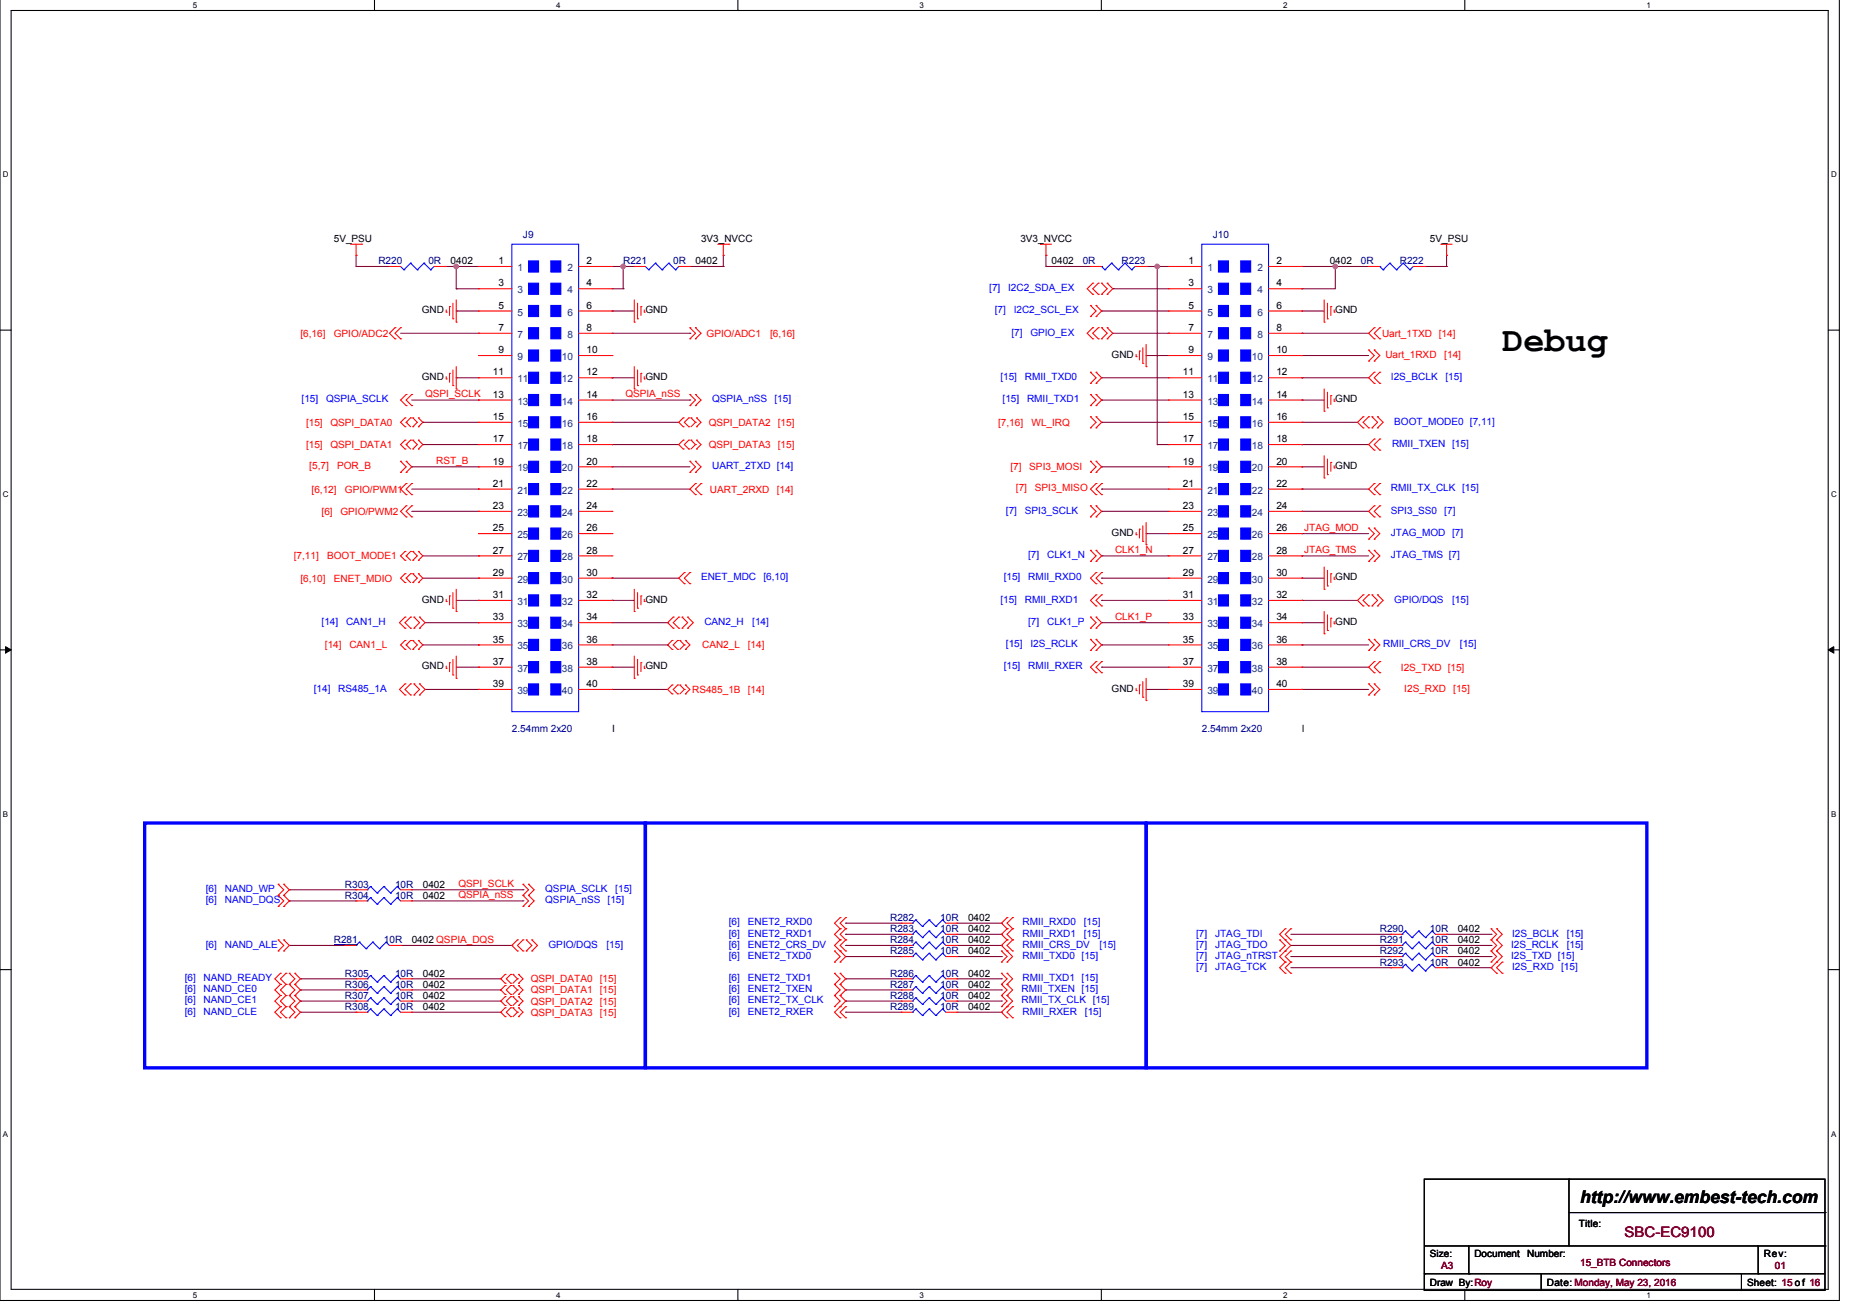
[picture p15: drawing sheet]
<svg xmlns="http://www.w3.org/2000/svg" width="297mm" height="210mm" viewBox="0 0 297 210" stroke-linecap="round" stroke-linejoin="round" font-family="sans-serif">
<defs><g id="words">
<text font-size="5.6" x="240" y="56.1">Debug</text>
<text font-size="2.8" x="252.5" y="192.1">http://www.embest-tech.com</text>
<text font-size="2.3" fill="#800000" x="259.6" y="197.6">SBC-EC9100</text>
<g font-size="1.6">
<text x="53.3" y="38.7">5V_PSU</text>
<text x="112" y="38.7">3V3_NVCC</text>
<text x="163" y="38.7">3V3_NVCC</text>
<text x="228.5" y="38.7">5V_PSU</text>
<text x="72" y="42.2">0402</text>
<text x="79.7" y="42.2">1</text>
<text x="79.7" y="45.8">3</text>
<text x="93.7" y="42.2">2</text>
<text x="93.7" y="45.8">4</text>
<text x="111.1" y="42.2">0402</text>
<text x="168" y="42.2">0402</text>
<text x="189.9" y="42.2">1</text>
<text x="189.9" y="45.8">3</text>
<text x="203.9" y="42.2">2</text>
<text x="203.9" y="45.8">4</text>
<text x="212.5" y="42.2">0402</text>
<text x="67.4" y="50.1">GND</text>
<text x="79.7" y="49.3">5</text>
<text x="79.7" y="52.9">7</text>
<text x="93.7" y="49.3">6</text>
<text x="93.7" y="52.9">8</text>
<text x="103.1" y="50.1">GND</text>
<text x="189.9" y="49.3">5</text>
<text x="189.9" y="52.9">7</text>
<text x="203.9" y="49.3">6</text>
<text x="203.9" y="52.9">8</text>
<text x="213.4" y="50.1">GND</text>
<text x="78.8" y="60">11</text>
<text x="79.7" y="56.4">9</text>
<text x="93.7" y="56.4">10</text>
<text x="93.7" y="60">12</text>
<text x="177.6" y="57.2">GND</text>
<text x="189" y="60">11</text>
<text x="189.9" y="56.4">9</text>
<text x="203.9" y="56.4">10</text>
<text x="203.9" y="60">12</text>
<text x="67.4" y="60.7">GND</text>
<text x="78.8" y="63.5">13</text>
<text x="93.7" y="63.5">14</text>
<text x="103.1" y="60.7">GND</text>
<text x="189" y="63.5">13</text>
<text x="203.9" y="63.5">14</text>
<text x="213.4" y="64.3">GND</text>
<text x="78.8" y="67.1">15</text>
<text x="78.8" y="70.6">17</text>
<text x="93.7" y="67.1">16</text>
<text x="93.7" y="70.6">18</text>
<text x="189" y="67.1">15</text>
<text x="189" y="70.6">17</text>
<text x="203.9" y="67.1">16</text>
<text x="203.9" y="70.6">18</text>
<text x="78.8" y="74.2">19</text>
<text x="78.8" y="77.8">21</text>
<text x="93.7" y="74.2">20</text>
<text x="93.7" y="77.8">22</text>
<text x="189" y="74.2">19</text>
<text x="189" y="77.8">21</text>
<text x="203.9" y="74.2">20</text>
<text x="203.9" y="77.8">22</text>
<text x="213.4" y="74.9">GND</text>
<text x="78.8" y="81.3">23</text>
<text x="93.7" y="81.3">24</text>
<text x="189" y="81.3">23</text>
<text x="203.9" y="81.3">24</text>
<text x="78.8" y="84.9">25</text>
<text x="78.8" y="88.4">27</text>
<text x="93.7" y="84.9">26</text>
<text x="93.7" y="88.4">28</text>
<text x="177.6" y="85.6">GND</text>
<text x="189" y="84.9">25</text>
<text x="189" y="88.4">27</text>
<text x="203.9" y="84.9">26</text>
<text x="203.9" y="88.4">28</text>
<text x="78.8" y="92">29</text>
<text x="78.8" y="95.5">31</text>
<text x="93.7" y="92">30</text>
<text x="93.7" y="95.5">32</text>
<text x="189" y="92">29</text>
<text x="189" y="95.5">31</text>
<text x="203.9" y="92">30</text>
<text x="203.9" y="95.5">32</text>
<text x="213.4" y="92.7">GND</text>
<text x="67.4" y="96.3">GND</text>
<text x="78.8" y="99.1">33</text>
<text x="93.7" y="99.1">34</text>
<text x="103.1" y="96.3">GND</text>
<text x="189" y="99.1">33</text>
<text x="203.9" y="99.1">34</text>
<text x="213.4" y="99.8">GND</text>
<text x="67.4" y="106.9">GND</text>
<text x="78.8" y="102.7">35</text>
<text x="78.8" y="106.2">37</text>
<text x="93.7" y="102.7">36</text>
<text x="93.7" y="106.2">38</text>
<text x="103.1" y="106.9">GND</text>
<text x="189" y="102.7">35</text>
<text x="189" y="106.2">37</text>
<text x="203.9" y="102.7">36</text>
<text x="203.9" y="106.2">38</text>
<text x="78.8" y="109.8">39</text>
<text x="93.7" y="109.8">40</text>
<text x="177.6" y="110.5">GND</text>
<text x="189" y="109.8">39</text>
<text x="203.9" y="109.8">40</text>
<text x="97.8" y="116.9">I</text>
<text x="208" y="116.9">I</text>
<text x="67.6" y="141.8">0402</text>
<text x="67.6" y="143.6">0402</text>
<text x="154.7" y="147.1">0402</text>
<text x="154.7" y="148.9">0402</text>
<text x="232.9" y="148.9">0402</text>
<text x="65.8" y="150.7">0402 QSPIA_DQS</text>
<text x="154.7" y="150.7">0402</text>
<text x="154.7" y="152.5">0402</text>
<text x="232.9" y="150.7">0402</text>
<text x="232.9" y="152.5">0402</text>
<text x="232.9" y="154.2">0402</text>
<text x="67.6" y="161.4">0402</text>
<text x="67.6" y="156">0402</text>
<text x="67.6" y="157.8">0402</text>
<text x="67.6" y="159.6">0402</text>
<text x="154.7" y="156">0402</text>
<text x="154.7" y="157.8">0402</text>
<text x="154.7" y="159.6">0402</text>
<text x="154.7" y="161.4">0402</text>
<text x="252.3" y="196">Title:</text>
<text x="228.5" y="200.8">Size:</text>
<text x="235.6" y="200.8">Document</text>
<text x="244" y="200.8">Number:</text>
<text x="281.8" y="200.8">Rev:</text>
<text x="228.5" y="205.4">Draw By:Roy</text>
<text x="247.1" y="205.4">Date: Monday, May 23, 2016</text>
<text x="279.1" y="205.4">Sheet: 15 of 16</text>
</g>
<g font-size="1.6" fill="#000080">
<text x="83.6" y="38">J9</text>
<text x="193.8" y="38">J10</text>
<text x="60.5" y="42.2">R220</text>
<text x="68.5" y="42.2">0R</text>
<text x="99.6" y="42.2">R221</text>
<text x="107.6" y="42.2">0R</text>
<text x="173" y="42.2">0R</text>
<text x="179.2" y="42.2">R223</text>
<text x="217.4" y="42.2">0R</text>
<text x="223.7" y="42.2">R222</text>
<text x="81.8" y="116.9">2.54mm 2x20</text>
<text x="192" y="116.9">2.54mm 2x20</text>
<text x="55.1" y="141.8">R303</text>
<text x="55.1" y="143.6">R304</text>
<text x="63.1" y="141.8">10R</text>
<text x="63.1" y="143.6">10R</text>
<text x="142.2" y="147.1">R282</text>
<text x="142.2" y="148.9">R283</text>
<text x="150.2" y="147.1">10R</text>
<text x="150.2" y="148.9">10R</text>
<text x="220.5" y="148.9">R290</text>
<text x="228.5" y="148.9">10R</text>
<text x="53.3" y="150.7">R281</text>
<text x="61.3" y="150.7">10R</text>
<text x="142.2" y="150.7">R284</text>
<text x="142.2" y="152.5">R285</text>
<text x="150.2" y="150.7">10R</text>
<text x="150.2" y="152.5">10R</text>
<text x="220.5" y="150.7">R291</text>
<text x="220.5" y="152.5">R292</text>
<text x="220.5" y="154.2">R293</text>
<text x="228.5" y="150.7">10R</text>
<text x="228.5" y="152.5">10R</text>
<text x="228.5" y="154.2">10R</text>
<text x="55.1" y="161.4">R308</text>
<text x="55.1" y="156">R305</text>
<text x="55.1" y="157.8">R306</text>
<text x="55.1" y="159.6">R307</text>
<text x="63.1" y="161.4">10R</text>
<text x="63.1" y="156">10R</text>
<text x="63.1" y="157.8">10R</text>
<text x="63.1" y="159.6">10R</text>
<text x="142.2" y="156">R286</text>
<text x="142.2" y="157.8">R287</text>
<text x="142.2" y="159.6">R288</text>
<text x="142.2" y="161.4">R289</text>
<text x="150.2" y="156">10R</text>
<text x="150.2" y="157.8">10R</text>
<text x="150.2" y="159.6">10R</text>
<text x="150.2" y="161.4">10R</text>
</g>
<g font-size="1.6" fill="#004080">
<text x="82.7" y="43.3">1</text>
<text x="82.7" y="46.8">3</text>
<text x="90.7" y="43.3">2</text>
<text x="90.7" y="46.8">4</text>
<text x="192.9" y="43.3">1</text>
<text x="192.9" y="46.8">3</text>
<text x="200.9" y="43.3">2</text>
<text x="200.9" y="46.8">4</text>
<text x="82.7" y="50.4">5</text>
<text x="82.7" y="54">7</text>
<text x="90.7" y="50.4">6</text>
<text x="90.7" y="54">8</text>
<text x="192.9" y="50.4">5</text>
<text x="192.9" y="54">7</text>
<text x="200.9" y="50.4">6</text>
<text x="200.9" y="54">8</text>
<text x="82.7" y="57.5">9</text>
<text x="89.8" y="57.5">10</text>
<text x="192.9" y="57.5">9</text>
<text x="200" y="57.5">10</text>
<text x="82.7" y="61.1">11</text>
<text x="82.7" y="64.6">13</text>
<text x="89.8" y="61.1">12</text>
<text x="89.8" y="64.6">14</text>
<text x="192.9" y="61.1">11</text>
<text x="192.9" y="64.6">13</text>
<text x="200" y="61.1">12</text>
<text x="200" y="64.6">14</text>
<text x="82.7" y="68.2">15</text>
<text x="82.7" y="71.7">17</text>
<text x="89.8" y="68.2">16</text>
<text x="89.8" y="71.7">18</text>
<text x="192.9" y="68.2">15</text>
<text x="192.9" y="71.7">17</text>
<text x="200" y="68.2">16</text>
<text x="200" y="71.7">18</text>
<text x="82.7" y="75.3">19</text>
<text x="89.8" y="75.3">20</text>
<text x="192.9" y="75.3">19</text>
<text x="200" y="75.3">20</text>
<text x="82.7" y="78.8">21</text>
<text x="82.7" y="82.4">23</text>
<text x="89.8" y="78.8">22</text>
<text x="89.8" y="82.4">24</text>
<text x="192.9" y="78.8">21</text>
<text x="192.9" y="82.4">23</text>
<text x="200" y="78.8">22</text>
<text x="200" y="82.4">24</text>
<text x="82.7" y="86">25</text>
<text x="82.7" y="89.5">27</text>
<text x="89.8" y="86">26</text>
<text x="89.8" y="89.5">28</text>
<text x="192.9" y="86">25</text>
<text x="192.9" y="89.5">27</text>
<text x="200" y="86">26</text>
<text x="200" y="89.5">28</text>
<text x="82.7" y="93.1">29</text>
<text x="89.8" y="93.1">30</text>
<text x="192.9" y="93.1">29</text>
<text x="200" y="93.1">30</text>
<text x="82.7" y="96.6">31</text>
<text x="82.7" y="100.2">33</text>
<text x="89.8" y="96.6">32</text>
<text x="89.8" y="100.2">34</text>
<text x="192.9" y="96.6">31</text>
<text x="192.9" y="100.2">33</text>
<text x="200" y="96.6">32</text>
<text x="200" y="100.2">34</text>
<text x="82.7" y="103.7">35</text>
<text x="82.7" y="107.3">37</text>
<text x="89.8" y="103.7">36</text>
<text x="89.8" y="107.3">38</text>
<text x="192.9" y="103.7">35</text>
<text x="192.9" y="107.3">37</text>
<text x="200" y="103.7">36</text>
<text x="200" y="107.3">38</text>
<text x="82.7" y="110.9">39</text>
<text x="89.8" y="110.9">40</text>
<text x="192.9" y="110.9">39</text>
<text x="200" y="110.9">40</text>
</g>
<g font-size="1.6" fill="#00f">
<text x="158.1" y="46.5">[7]</text>
<text x="161.1" y="46.5">I2C2_SDA_EX</text>
<text x="159" y="50.1">[7]</text>
<text x="161.6" y="53.6">[7]</text>
<text x="162" y="50.1">I2C2_SCL_EX</text>
<text x="164.6" y="53.6">GPIO_EX</text>
<text x="48.2" y="64.3">[15]</text>
<text x="52.1" y="64.3">QSPIA_SCLK</text>
<text x="113.8" y="64.3">QSPIA_nSS</text>
<text x="123.8" y="64.3">[15]</text>
<text x="159.8" y="60.7">[15]</text>
<text x="160.2" y="64.3">[15]</text>
<text x="163.8" y="60.7">RMII_TXD0</text>
<text x="164.1" y="64.3">RMII_TXD1</text>
<text x="222.2" y="60.7">I2S_BCLK</text>
<text x="231" y="60.7">[15]</text>
<text x="222.4" y="71.4">RMII_TXEN [15]</text>
<text x="222.8" y="67.8">BOOT_MODE0 [7,11]</text>
<text x="113.8" y="74.9">UART_2TXD [14]</text>
<text x="160.7" y="82.1">[7]</text>
<text x="163.8" y="82.1">SPI3_SCLK</text>
<text x="222.2" y="78.5">RMII_TX_CLK [15]</text>
<text x="222.2" y="82.1">SPI3_SS0</text>
<text x="230.8" y="82.1">[7]</text>
<text x="164.3" y="89.2">[7]</text>
<text x="167.3" y="89.2">CLK1_N</text>
<text x="222.2" y="85.6">JTAG_MOD [7]</text>
<text x="222.2" y="89.2">JTAG_TMS [7]</text>
<text x="112" y="92.7">ENET_MDC</text>
<text x="122" y="92.7">[6,10]</text>
<text x="160.4" y="92.7">[15]</text>
<text x="164.3" y="92.7">RMII_RXD0</text>
<text x="51.4" y="99.8">[14]</text>
<text x="55.3" y="99.8">CAN1_H</text>
<text x="112.5" y="99.8">CAN2_H</text>
<text x="120.2" y="99.8">[14]</text>
<text x="159.8" y="96.3">[15]</text>
<text x="163.8" y="96.3">RMII_RXD1</text>
<text x="164.3" y="99.8">[7]</text>
<text x="167.3" y="99.8">CLK1_P</text>
<text x="222.8" y="96.3">GPIO/DQS</text>
<text x="232" y="96.3">[15]</text>
<text x="160.4" y="106.9">[15]</text>
<text x="160.7" y="103.4">[15]</text>
<text x="164.3" y="106.9">RMII_RXER</text>
<text x="164.6" y="103.4">I2S_RCLK</text>
<text x="221" y="103.4">RMII_CRS_DV</text>
<text x="233.3" y="103.4">[15]</text>
<text x="50.1" y="110.5">[14]</text>
<text x="54" y="110.5">RS485_1A</text>
<text x="32.9" y="142.5">[6]</text>
<text x="35.9" y="142.5">NAND_WP</text>
<text x="87.1" y="142.5">QSPIA_SCLK</text>
<text x="98.3" y="142.5">[15]</text>
<text x="32.9" y="144.3">[6]</text>
<text x="35.9" y="144.3">NAND_DQS</text>
<text x="87.1" y="144.3">QSPIA_nSS</text>
<text x="97.1" y="144.3">[15]</text>
<text x="116.5" y="147.8">[6]</text>
<text x="116.5" y="149.6">[6]</text>
<text x="119.5" y="147.8">ENET2_RXD0</text>
<text x="119.5" y="149.6">ENET2_RXD1</text>
<text x="163.4" y="147.8">RMII_RXD0</text>
<text x="163.4" y="149.6">RMII_RXD1</text>
<text x="173.2" y="147.8">[15]</text>
<text x="173.2" y="149.6">[15]</text>
<text x="191.1" y="149.6">[7]</text>
<text x="194.2" y="149.6">JTAG_TDI</text>
<text x="241.6" y="149.6">I2S_BCLK</text>
<text x="250.3" y="149.6">[15]</text>
<text x="32.9" y="151.4">[6]</text>
<text x="35.9" y="151.4">NAND_ALE</text>
<text x="87.7" y="151.4">GPIO/DQS</text>
<text x="96.9" y="151.4">[15]</text>
<text x="116.5" y="153.2">[6]</text>
<text x="116.5" y="151.4">[6]</text>
<text x="119.5" y="153.2">ENET2_TXD0</text>
<text x="119.5" y="151.4">ENET2_CRS_DV</text>
<text x="163.4" y="151.4">RMII_CRS_DV</text>
<text x="163.4" y="153.2">RMII_TXD0 [15]</text>
<text x="175.7" y="151.4">[15]</text>
<text x="191.1" y="155">[7]</text>
<text x="191.1" y="151.4">[7]</text>
<text x="191.1" y="153.2">[7]</text>
<text x="194.2" y="155">JTAG_TCK</text>
<text x="194.2" y="151.4">JTAG_TDO</text>
<text x="194.2" y="153.2">JTAG_nTRST</text>
<text x="241.4" y="151.4">I2S_RCLK</text>
<text x="241.4" y="153.2">I2S_TXD [15]</text>
<text x="241.6" y="155">I2S_RXD</text>
<text x="249.4" y="155">[15]</text>
<text x="250.3" y="151.4">[15]</text>
<text x="29.5" y="160.3">[6]</text>
<text x="29.5" y="158.5">[6]</text>
<text x="29.5" y="156.7">[6]</text>
<text x="32.5" y="160.3">NAND_CE1</text>
<text x="32.5" y="158.5">NAND_CE0</text>
<text x="32.5" y="156.7">NAND_READY</text>
<text x="116.5" y="156.7">[6]</text>
<text x="116.5" y="158.5">[6]</text>
<text x="116.5" y="160.3">[6]</text>
<text x="119.5" y="156.7">ENET2_TXD1</text>
<text x="119.5" y="158.5">ENET2_TXEN</text>
<text x="119.5" y="160.3">ENET2_TX_CLK</text>
<text x="163.2" y="158.5">RMII_TXEN [15]</text>
<text x="163.2" y="160.3">RMII_TX_CLK [15]</text>
<text x="163.4" y="156.7">RMII_TXD1 [15]</text>
<text x="29.5" y="162.1">[6]</text>
<text x="32.5" y="162.1">NAND_CLE</text>
<text x="116.5" y="162.1">[6]</text>
<text x="119.5" y="162.1">ENET2_RXER</text>
<text x="163.4" y="162.1">RMII_RXER</text>
<text x="173.4" y="162.1">[15]</text>
</g>
<g font-size="1.6" fill="#f00">
<text x="48" y="53.8">[6,16]</text>
<text x="53.3" y="53.8">GPIO/ADC2</text>
<text x="112.9" y="53.8">GPIO/ADC1</text>
<text x="123" y="53.8">[6,16]</text>
<text x="220.8" y="53.8">Uart_1TXD [14]</text>
<text x="221.4" y="57.2">Uart_1RXD</text>
<text x="230.8" y="57.2">[14]</text>
<text x="67.9" y="63.4">QSPI_SCLK</text>
<text x="99.9" y="63.4">QSPIA_nSS</text>
<text x="48.9" y="68">[15]</text>
<text x="48.9" y="71.6">[15]</text>
<text x="52.8" y="68">QSPI_DATA0</text>
<text x="52.8" y="71.6">QSPI_DATA1</text>
<text x="113.3" y="68">QSPI_DATA2</text>
<text x="113.3" y="71.6">QSPI_DATA3</text>
<text x="124.3" y="68">[15]</text>
<text x="124.3" y="71.6">[15]</text>
<text x="159.5" y="68">[7,16]</text>
<text x="164.8" y="68">WL_IRQ</text>
<text x="49.4" y="74.9">[5,7]</text>
<text x="53.9" y="74.9">POR_B</text>
<text x="69.7" y="74.1">RST_B</text>
<text x="161.4" y="75.1">[7]</text>
<text x="164.5" y="75.1">SPI3_MOSI</text>
<text x="49.8" y="78.7">[6,12]</text>
<text x="51.4" y="82.2">[6]</text>
<text x="54.4" y="82.2">GPIO/PWM2</text>
<text x="55.1" y="78.7">GPIO/PWM1</text>
<text x="113.4" y="78.7">UART_2RXD</text>
<text x="124.1" y="78.7">[14]</text>
<text x="162.3" y="78.5">[7]</text>
<text x="165.4" y="78.5">SPI3_MISO</text>
<text x="46.9" y="89.3">[7,11]</text>
<text x="52.3" y="89.3">BOOT_MODE1</text>
<text x="178.2" y="88.3">CLK1_N</text>
<text x="208.4" y="84.8">JTAG_MOD</text>
<text x="208.4" y="88.3">JTAG_TMS</text>
<text x="48" y="92.9">[6,10]</text>
<text x="53.3" y="92.9">ENET_MDIO</text>
<text x="178.2" y="99">CLK1_P</text>
<text x="51.9" y="103.6">[14]</text>
<text x="55.8" y="103.6">CAN1_L</text>
<text x="112.2" y="103.6">CAN2_L</text>
<text x="119.5" y="103.6">[14]</text>
<text x="223.8" y="107.1">I2S_TXD [15]</text>
<text x="110.6" y="110.7">RS485_1B</text>
<text x="119.5" y="110.7">[14]</text>
<text x="224.4" y="110.5">I2S_RXD</text>
<text x="232.2" y="110.5">[15]</text>
<text x="73.3" y="143.5">QSPIA_nSS</text>
<text x="73.3" y="141.7">QSPI_SCLK</text>
<text x="84.8" y="158.7">QSPI_DATA1</text>
<text x="84.8" y="160.5">QSPI_DATA2</text>
<text x="84.8" y="156.9">QSPI_DATA0</text>
<text x="95.8" y="158.7">[15]</text>
<text x="95.8" y="160.5">[15]</text>
<text x="95.8" y="156.9">[15]</text>
<text x="84.8" y="162.2">QSPI_DATA3</text>
<text x="95.8" y="162.2">[15]</text>
</g>
<g font-size="1.6" fill="#800000">
<text x="230.3" y="202.8">A3</text>
<text x="252.5" y="202.3">15_BTB Connectors</text>
<text x="283.6" y="202.8">01</text>
</g>
<g font-size="1.3">
<text x="30.8" y="1.2">5</text>
<text x="88.9" y="1.2">4</text>
<text x="146.9" y="1.2">3</text>
<text x="205" y="1.2">2</text>
<text x="263.1" y="1.2">1</text>
<text x=".4" y="28.3">D</text>
<text x="292.6" y="28.3">D</text>
<text x=".4" y="79.4">C</text>
<text x="292.6" y="79.4">C</text>
<text x=".4" y="130.5">B</text>
<text x="292.6" y="130.5">B</text>
<text x=".4" y="181.6">A</text>
<text x="292.6" y="181.6">A</text>
<text x="30.8" y="207.3">5</text>
<text x="88.9" y="207.3">4</text>
<text x="146.9" y="207.3">3</text>
<text x="205" y="207.3">2</text>
<text x="263.1" y="207.3">1</text>
</g>
</g></defs>
<path d="M0 -.1v207.8h293.9v-207.8M1.8 1.7h290.3v204.3h-290.3z" fill="none" stroke="#000" stroke-width=".17"/>
<g fill="#fff">
<path d="M30.8 .1h.7v1.4h-.7z"/>
<path d="M30.8 206.1h.7v1.5h-.7z"/>
</g>
<path d="M59.8 -.1v1.8M59.8 206v1.7" fill="none" stroke="#000" stroke-width=".17"/>
<g fill="#fff">
<path d="M88.9 .1h.7v1.4h-.7z"/>
<path d="M88.9 206.1h.7v1.5h-.7z"/>
</g>
<path d="M117.9 -.1v1.8M117.9 206v1.7" fill="none" stroke="#000" stroke-width=".17"/>
<g fill="#fff">
<path d="M146.9 .1h.7v1.4h-.7z"/>
<path d="M146.9 206.1h.7v1.5h-.7z"/>
</g>
<path d="M176 -.1v1.8M176 206v1.7" fill="none" stroke="#000" stroke-width=".17"/>
<g fill="#fff">
<path d="M205 .1h.7v1.4h-.7z"/>
<path d="M205 206.1h.7v1.5h-.7z"/>
</g>
<path d="M234.1 -.1v1.8M234.1 206v1.7" fill="none" stroke="#000" stroke-width=".17"/>
<g fill="#fff">
<path d="M263.1 .1h.7v1.4h-.7z"/>
<path d="M263.1 206.1h.7v1.5h-.7z"/>
<path d="M.4 27.2h1v1.4h-1z"/>
<path d="M292.6 27.2h.9v1.4h-.9z"/>
<path d="M.4 78.3h1v1.4h-1z"/>
<path d="M292.6 78.3h.9v1.4h-.9z"/>
</g>
<path d="M0 52.7h1.8M292.1 52.7h1.8" fill="none" stroke="#000" stroke-width=".17"/>
<g fill="#fff">
<path d="M.4 129.3h.9v1.5h-.9z"/>
<path d="M292.6 129.3h.8v1.5h-.8z"/>
</g>
<path d="M0 103.8h1.8M292.1 103.8h1.8" fill="none" stroke="#000" stroke-width=".17"/>
<path d="M.9 103.3l.9 .5-.9 .5zM292.1 103.8l.9-.5v1z" fill="#000" stroke="#000" stroke-width=".16"/>
<g fill="#fff">
<path d="M.4 180.4h.9v1.4h-.9z"/>
<path d="M292.6 180.4h.8v1.4h-.8z"/>
</g>
<g fill="none" stroke="#000" stroke-width=".17">
<path d="M0 154.9h1.8M292.1 154.9h1.8M227.6 188.4h64v17.7h-64zM227.6 199h64M234.7 199v4.5M250.7 188.4h.1M250.7 188.4v10.6M250.7 193.7h40.9M280.9 199v4.5M291.6 199h.1M291.6 193.7h.1M227.6 203.5h.1"/>
<path d="M227.6 203.5h64M234.7 203.5h.1M246.3 206.1h.1M246.3 203.5v2.6M278.3 206.1h.1M278.3 203.5v2.6M280.9 203.5h.1"/>
</g>
<path d="M23.1 131.5h80v39.1h-80zM103.1 131.5h80v39.1h-80zM183.1 131.5h80v39.1h-80z" fill="none" stroke="#00f" stroke-width=".53"/>
<g fill="none" stroke="#800040" stroke-width=".17">
<path d="M56.9 40.8h.1M56.9 42.6h.1M56.9 40.8v1.8M56.9 42.6h5.3M64 53.2h12.5M71.1 42.6h5.4M72.9 46.1h.1M72.9 42.6h.1M72.9 49.7h.1M72.9 46.1h3.6M72.9 49.7h3.6M72.9 42.6v3.5"/>
<path d="M76.5 53.2h.1M97.8 49.7h.1M97.8 42.6h3.5M97.8 46.1h1.8M97.8 49.7h3.5M97.8 53.2h12.4M99.6 42.6h.1M99.6 46.1h.1M99.6 42.6v3.5M101.3 42.6h.1M110.2 53.2h.1M110.2 42.6h5.4"/>
<path d="M115.6 40.8h.1M115.6 42.6h.1M115.6 40.8v1.8M167.1 40.8h.1M167.1 42.6h.1M167.1 42.6h7.1M167.1 40.8v1.8M176 49.7h.1M176 49.7h10.7M177.8 46.1h.1M177.8 46.1h8.9M177.8 53.2h8.9"/>
<path d="M183.1 56.8h.1M183.1 42.6h3.6M183.1 56.8h3.6M184.9 42.6h.1M184.9 42.6v28.4M186.7 42.6h.1M186.7 53.2h.1M208 42.6h.1M208 46.1h.1M208 56.8h.1M208 53.2h.1M208 49.7h.1"/>
<path d="M208 42.6h10.7M208 56.8h10.7M208 49.7h3.6M208 53.2h10.7M213.4 42.6h.1M213.4 42.6v3.5h-5.4M227.6 42.6h3.5M231.1 40.8h.1M231.1 42.6h.1M231.1 40.8v1.8M65.8 74.6h.1M65.8 63.9h10.7"/>
<path d="M65.8 78.1h10.7M65.8 74.6h10.7M67.6 67.5h.1M67.6 71h.1M67.6 67.5h8.9M67.6 71h8.9M72.9 60.3h.1M72.9 60.3h3.6M76.5 63.9h.1M76.5 78.1h.1M97.8 67.5h.1M97.8 71h.1"/>
<path d="M97.8 74.6h.1M97.8 78.1h.1M97.8 60.3h.1M97.8 60.3h3.5M97.8 63.9h12.4M97.8 78.1h12.4M97.8 74.6h12.4M97.8 67.5h10.7M97.8 71h10.7M110.2 63.9h.1M176 60.3h.1M176 63.9h.1"/>
<path d="M176 74.6h.1M176 78.1h.1M176 67.5h.1M176 60.3h10.7M176 63.9h10.7M176 78.1h10.7M176 74.6h10.7M176 67.5h10.7M184.9 71h.1M184.9 71h1.8M186.7 71h.1M208 78.1h.1"/>
<path d="M208 63.9h.1M208 74.6h.1M208 60.3h.1M208 67.5h.1M208 71h.1M208 60.3h10.7M208 63.9h3.6M208 78.1h10.7M208 74.6h3.6M208 67.5h8.9M208 71h10.7M65.8 81.7h10.7"/>
<path d="M67.6 92.4h8.9M67.6 88.8h8.9M67.9 99.5h8.6M72.9 95.9h3.6M76.5 99.5h.1M76.5 88.8h.1M76.5 92.4h.1M76.5 95.9h.1M76.5 81.7h.1M97.8 92.4h.1M97.8 95.9h.1M97.8 99.5h8.9"/>
<path d="M97.8 95.9h3.5M97.8 92.4h10.7M106.7 99.5h.1M176 95.9h.1M176 92.4h.1M176 81.7h.1M176 99.5h.1M176 88.8h.1M176 99.5h10.7M176 95.9h10.7M176 92.4h10.7M176 81.7h10.7"/>
<path d="M176 88.8h10.7M183.1 85.2h.1M183.1 85.2h3.6M208 92.4h.1M208 99.5h.1M208 81.7h.1M208 95.9h.1M208 85.2h.1M208 88.8h.1M208 99.5h3.6M208 95.9h8.9M208 92.4h3.6"/>
<path d="M208 85.2h10.7M208 81.7h10.7M208 88.8h10.7M67.6 103h8.9M67.9 110.1h8.6M72.9 106.6h3.6M76.5 106.6h.1M76.5 110.1h.1M76.5 103h.1M97.8 106.6h.1M97.8 110.1h.1M97.8 106.6h3.5"/>
<path d="M97.8 110.1h8.9M97.8 103h8.9M106.7 103h.1M176 103h.1M176 106.6h.1M176 106.6h10.7M176 103h10.7M183.1 110.1h.1M183.1 110.1h3.6M208 106.6h.1M208 110.1h.1M208 103h.1"/>
<path d="M208 106.6h10.7M208 110.1h10.7M208 103h10.7M46.2 142.1h.1M46.2 143.9h.1M46.2 151h.1M46.2 151h8.9M46.2 142.1h10.7M46.2 143.9h10.7M48 156.4h.1M48 158.1h.1M48 159.9h.1"/>
<path d="M48 156.4h8.9M48 158.1h8.9M48 159.9h8.9M64 151h17.8M65.8 156.4h14.2M65.8 158.1h14.2M65.8 159.9h14.2M65.8 142.1h17.8M65.8 143.9h17.8M80 156.4h.1M80 158.1h.1M80 159.9h.1"/>
<path d="M81.8 151h.1M83.6 143.9h.1M83.6 142.1h.1M135.1 156.4h.1M135.1 158.1h.1M135.1 159.9h.1M135.1 147.5h.1M135.1 149.2h.1M135.1 152.8h.1M135.1 151h.1M135.1 156.4h8.9M135.1 158.1h8.9"/>
<path d="M135.1 159.9h8.9M135.1 147.5h8.9M135.1 149.2h8.9M135.1 152.8h8.9M135.1 151h8.9M152.9 156.4h7.1M152.9 158.1h7.1M152.9 159.9h7.1M152.9 147.5h7.1M152.9 149.2h7.1M152.9 152.8h7.1M152.9 151h7.1"/>
<path d="M160 158.1h.1M160 156.4h.1M160 159.9h.1M160 149.2h.1M160 147.5h.1M160 152.8h.1M160 151h.1M206.2 149.2h16M206.2 152.8h16M206.2 151h16M206.2 154.6h16M222.2 149.2h.1"/>
<path d="M222.2 151h.1M222.2 152.8h.1M222.2 154.6h.1M231.1 149.2h7.2M231.1 152.8h7.2M231.1 151h7.2M231.1 154.6h7.2M238.3 149.2h.1M238.3 151h.1M238.3 152.8h.1M238.3 154.6h.1M48 161.7h.1"/>
<path d="M48 161.7h8.9M65.8 161.7h14.2M80 161.7h.1M135.1 161.7h.1M135.1 161.7h8.9M152.9 161.7h7.1M160 161.7h.1"/>
</g>
<g fill="#f0f" stroke="#f0f" stroke-width=".17">
<circle cx="213.4" cy="42.6" r=".35"/>
<circle cx="184.9" cy="42.6" r=".35"/>
<circle cx="99.6" cy="42.6" r=".35"/>
<circle cx="72.9" cy="42.6" r=".35"/>
</g>
<g fill="none" stroke="#f00" stroke-width=".17">
<path d="M56 39h1.8M56.9 39v1.8M57.8 39h.1M114.7 39h1.8M115.6 39v1.8M116.5 39h.1M166.2 39h.1M166.2 39h1.8M167.1 39v1.8M230.3 39h.1M230.3 39h1.7M231.1 39v1.8"/>
<path d="M56.9 40.8h.1M62.2 42.6h.1M62.2 42.6h1.8M63.1 52.3h.1M63.1 54.1h.1M63.1 52.3l-.9 .9 .9 .9M64 52.3h.1M64 54.1h.1M64 52.3l-.9 .9 .9 .9M69.3 42.6h1.8M71.1 42.6h.1M71.3 49.9h.1"/>
<path d="M71.3 49.5v.4M71.8 49h.1M71.8 59.6h.1M71.8 49v1.4M71.8 59.6v1.5M72.4 50.9h.1M72.4 48.4v2.5M72.4 59.1v2.5M72.9 51.5h.1M72.9 47.9v3.6M72.9 58.6v3.5M76.5 42.6h.1"/>
<path d="M76.5 46.1h.1M76.5 49.7h.1M76.5 53.2h.1M76.5 56.8h.1M76.5 42.6h5.3M76.5 46.1h5.3M76.5 49.7h5.3M76.5 53.2h5.3M76.5 56.8h5.3M92.5 42.6h5.3M92.5 46.1h5.3M92.5 49.7h5.3"/>
<path d="M92.5 53.2h5.3M92.5 56.8h5.3M97.8 42.6h.1M97.8 46.1h.1M97.8 49.7h.1M97.8 53.2h.1M97.8 56.8h.1M101.3 51.5h.1M101.3 42.6h.1M101.3 47.9v3.6M101.3 58.6v3.5M101.3 42.6h1.8"/>
<path d="M101.9 50.9h.1M101.9 48.4v2.5M101.9 59.1v2.5M102.4 49h.1M102.4 59.6h.1M102.4 49v1.4M102.4 59.6v1.5M102.9 49.9h.1M102.9 49.5v.4M108.5 42.6h1.7M110.2 52.3h.1M110.2 54.1h.1"/>
<path d="M110.2 42.6h.1M110.2 52.3l.9 .9-.9 .9M111.1 52.3h.1M111.1 54.1h.1M111.1 52.3l.9 .9-.9 .9M115.6 40.8h.1M167.1 40.8h.1M174.2 50.6h.1M174.2 48.8h.1M174.2 59.5h.1M174.2 42.6h.1M174.2 48.8l.9 .9-.9 .9"/>
<path d="M174.2 59.5l.9 .8-.9 .9M174.2 42.6h1.8M174.6 45.2h.1M174.6 47h.1M174.6 52.3h.1M174.6 54.1h.1M174.6 45.2l-.9 .9 .9 .9M174.6 52.3l-.9 .9 .9 .9M175.1 48.8h.1M175.1 50.6h.1M175.1 59.5h.1M175.1 48.8l.9 .9-.9 .9"/>
<path d="M175.1 59.5l.9 .8-.9 .9M175.5 47h.1M175.5 45.2h.1M175.5 54.1h.1M175.5 52.3h.1M175.5 45.2l-.9 .9 .9 .9M175.5 52.3l-.9 .9 .9 .9M176 47h.1M176 45.2h.1M176 54.1h.1M176 52.3h.1M176 45.2l.9 .9-.9 .9"/>
<path d="M176 52.3l.9 .9-.9 .9M176.9 45.2h.1M176.9 47h.1M176.9 52.3h.1M176.9 54.1h.1M176.9 45.2l.9 .9-.9 .9M176.9 52.3l.9 .9-.9 .9M181.4 42.6h1.7M181.5 57h.1M181.5 56.6v.4M182.1 56.1h.1M182.1 56.1v1.4"/>
<path d="M182.6 58h.1M182.6 55.5v2.5M183.1 58.6h.1M183.1 42.6h.1M183.1 55v3.6M186.7 42.6h.1M186.7 46.1h.1M186.7 49.7h.1M186.7 53.2h.1M186.7 56.8h.1M186.7 42.6h5.3M186.7 46.1h5.3"/>
<path d="M186.7 49.7h5.3M186.7 53.2h5.3M186.7 56.8h5.3M202.7 42.6h5.3M202.7 46.1h5.3M202.7 49.7h5.3M202.7 53.2h5.3M202.7 56.8h5.3M208 42.6h.1M208 46.1h.1M208 49.7h.1M208 53.2h.1"/>
<path d="M208 56.8h.1M211.6 51.5h.1M211.6 47.9v3.6M212.1 50.9h.1M212.1 48.4v2.5M212.7 49h.1M212.7 49v1.4M213.2 49.9h.1M213.2 49.5v.4M218.7 55.9h.1M218.7 57.7h.1M218.7 42.6h.1"/>
<path d="M218.7 55.9l.9 .9-.9 .9M218.7 42.6h1.8M219.6 52.3h.1M219.6 54.1h.1M219.6 55.9h.1M219.6 57.7h.1M219.6 59.5h.1M219.6 52.3l-.9 .9 .9 .9M219.6 55.9l.9 .9-.9 .9M219.6 59.5l-.9 .8 .9 .9M220.5 54.1h.1M220.5 52.3h.1"/>
<path d="M220.5 59.5h.1M220.5 52.3l-.9 .9 .9 .9M220.5 59.5l-.9 .8 .9 .9M225.8 42.6h1.8M227.6 42.6h.1M231.1 40.8h.1M64 75.5h.1M64 73.7h.1M64 73.7l.9 .9-.9 .9M64.7 68.2h.1M64.7 66.8h.1M64.7 71.7h.1"/>
<path d="M64.7 70.3h.1M64.7 70.3l-.7 .7 .7 .7M64.7 66.8l-.7 .7 .7 .7M64.9 63h.1M64.9 64.8h.1M64.9 67.5h.1M64.9 71h.1M64.9 73.7h.1M64.9 75.5h.1M64.9 77.2h.1M64.9 79h.1M64.9 63l-.9 .9 .9 .9"/>
<path d="M64.9 67.5l.7 .7M64.9 71l.7 .7M64.9 73.7l.9 .9-.9 .9M64.9 77.2l-.9 .9 .9 .9M65.6 66.8h.1M65.6 70.3h.1M65.6 66.8l-.7 .7M65.6 70.3l-.7 .7M65.8 63h.1M65.8 64.8h.1M65.8 77.2h.1M65.8 79h.1"/>
<path d="M65.8 63l-.9 .9 .9 .9M65.8 77.2l-.9 .9 .9 .9M66 66.8h.1M66 68.2h.1M66 70.3h.1M66 71.7h.1M66 66.8l.7 .7-.7 .7M66 70.3l.7 .7-.7 .7M66.9 66.8h.1M66.9 68.2h.1M66.9 70.3h.1M66.9 71.7h.1"/>
<path d="M66.9 66.8l.7 .7-.7 .7M66.9 70.3l.7 .7-.7 .7M71.3 60.5h.1M71.3 60.2v.3M72.4 61.6h.1M72.9 62.1h.1M76.5 60.3h.1M76.5 63.9h.1M76.5 67.5h.1M76.5 71h.1M76.5 74.6h.1M76.5 78.1h.1"/>
<path d="M76.5 60.3h5.3M76.5 63.9h5.3M76.5 67.5h5.3M76.5 71h5.3M76.5 74.6h5.3M76.5 78.1h5.3M92.5 60.3h5.3M92.5 63.9h5.3M92.5 67.5h5.3M92.5 71h5.3M92.5 74.6h5.3M92.5 78.1h5.3"/>
<path d="M97.8 60.3h.1M97.8 63.9h.1M97.8 67.5h.1M97.8 71h.1M97.8 74.6h.1M97.8 78.1h.1M101.3 62.1h.1M101.9 61.6h.1M102.9 60.5h.1M102.9 60.2v.3M109.2 66.8h.1M109.2 68.2h.1"/>
<path d="M109.2 70.3h.1M109.2 71.7h.1M109.2 66.8l-.7 .7 .7 .7M109.2 70.3l-.7 .7 .7 .7M110.1 66.8h.1M110.1 68.2h.1M110.1 70.3h.1M110.1 71.7h.1M110.1 66.8l-.8 .7 .8 .7M110.1 70.3l-.8 .7 .8 .7M110.2 63h.1M110.2 64.8h.1"/>
<path d="M110.2 73.7h.1M110.2 75.5h.1M110.2 63l.9 .9-.9 .9M110.2 73.7l.9 .9-.9 .9M110.4 66.8h.1M110.4 70.3h.1M110.4 66.8l.7 .7M110.4 70.3l.7 .7M111.1 77.2h.1M111.1 79h.1M111.1 67.5h.1M111.1 71h.1"/>
<path d="M111.1 63h.1M111.1 64.8h.1M111.1 73.7h.1M111.1 75.5h.1M111.1 77.2l-.9 .9 .9 .9M111.1 63l.9 .9-.9 .9M111.1 67.5l-.7 .7M111.1 73.7l.9 .9-.9 .9M111.1 71l-.7 .7M111.3 68.2h.1M111.3 66.8h.1M111.3 71.7h.1"/>
<path d="M111.3 70.3h.1M111.3 70.3l.7 .7-.7 .7M111.3 66.8l.7 .7-.7 .7M112 79h.1M112 77.2h.1M112 77.2l-.9 .9 .9 .9M174.2 61.2h.1M174.2 64.8h.1M174.2 63h.1M174.2 75.5h.1M174.2 73.7h.1M174.2 68.4h.1"/>
<path d="M174.2 66.6h.1M174.2 63l.9 .9-.9 .9M174.2 73.7l.9 .9-.9 .9M174.2 66.6l.9 .9-.9 .9M175.1 61.2h.1M175.1 63h.1M175.1 64.8h.1M175.1 73.7h.1M175.1 75.5h.1M175.1 77.2h.1M175.1 79h.1M175.1 66.6h.1"/>
<path d="M175.1 68.4h.1M175.1 63l.9 .9-.9 .9M175.1 66.6l.9 .9-.9 .9M175.1 73.7l.9 .9-.9 .9M175.1 77.2l-.9 .9 .9 .9M176 77.2h.1M176 79h.1M176 77.2l-.9 .9 .9 .9M186.7 60.3h.1M186.7 63.9h.1M186.7 67.5h.1M186.7 71h.1"/>
<path d="M186.7 74.6h.1M186.7 78.1h.1M186.7 60.3h5.3M186.7 63.9h5.3M186.7 67.5h5.3M186.7 71h5.3M186.7 74.6h5.3M186.7 78.1h5.3M202.7 60.3h5.3M202.7 63.9h5.3M202.7 67.5h5.3M202.7 71h5.3"/>
<path d="M202.7 74.6h5.3M202.7 78.1h5.3M208 60.3h.1M208 63.9h.1M208 67.5h.1M208 71h.1M208 74.6h.1M208 78.1h.1M211.6 65.7h.1M211.6 76.4h.1M211.6 62.1v3.6M211.6 72.8v3.6"/>
<path d="M212.1 65.2h.1M212.1 75.8h.1M212.1 62.7v2.5M212.1 73.3v2.5M212.7 63.2h.1M212.7 73.9h.1M212.7 63.2v1.4M212.7 73.9v1.4M213.2 64.1h.1M213.2 74.8h.1M213.2 63.7v.4M213.2 74.4v.4"/>
<path d="M217.8 66.6h.1M217.8 68.4h.1M217.8 66.6l-.9 .9 .9 .9M218.7 68.4h.1M218.7 66.6h.1M218.7 66.6l-.9 .9 .9 .9M219.2 68.4h.1M219.2 66.6h.1M219.2 66.6l.9 .9-.9 .9M219.6 77.2h.1M219.6 79h.1M219.6 61.2h.1"/>
<path d="M219.6 70.1h.1M219.6 71.9h.1M219.6 77.2l-.9 .9 .9 .9M219.6 70.1l-.9 .9 .9 .9M220.1 66.6h.1M220.1 68.4h.1M220.1 66.6l.9 .9-.9 .9M220.5 79h.1M220.5 77.2h.1M220.5 61.2h.1M220.5 71.9h.1M220.5 70.1h.1"/>
<path d="M220.5 77.2l-.9 .9 .9 .9M220.5 70.1l-.9 .9 .9 .9M64.7 98.6h.1M64.7 89.5h.1M64.7 88.1h.1M64.7 93.1h.1M64.7 91.6h.1M64.7 98.6l-.9 .9 .9 .9M64.7 91.6l-.7 .8 .7 .7M64.7 88.1l-.7 .7 .7 .7M64.9 88.8h.1M64.9 92.4h.1"/>
<path d="M64.9 80.8h.1M64.9 82.6h.1M64.9 88.8l.7 .7M64.9 92.4l.7 .7M64.9 80.8l-.9 .9 .9 .9M65.6 98.6h.1M65.6 88.1h.1M65.6 91.6h.1M65.6 98.6l-.9 .9 .9 .9M65.6 88.1l-.7 .7M65.6 91.6l-.7 .8M65.8 80.8h.1"/>
<path d="M65.8 82.6h.1M65.8 80.8l-.9 .9 .9 .9M66 88.1h.1M66 89.5h.1M66 91.6h.1M66 93.1h.1M66 88.1l.7 .7-.7 .7M66 91.6l.7 .8-.7 .7M66.1 98.6h.1M66.1 98.6l.9 .9-.9 .9M66.9 88.1h.1M66.9 89.5h.1"/>
<path d="M66.9 91.6h.1M66.9 93.1h.1M66.9 88.1l.7 .7-.7 .7M66.9 91.6l.7 .8-.7 .7M67 98.6h.1M67 98.6l.9 .9-.9 .9M71.3 96.1h.1M71.3 95.7v.4M71.8 95.2h.1M71.8 95.2v1.4M72.4 97.2h.1M72.4 94.7v2.5"/>
<path d="M72.9 97.7h.1M72.9 94.1v3.6M76.5 81.7h.1M76.5 85.2h.1M76.5 88.8h.1M76.5 92.4h.1M76.5 95.9h.1M76.5 99.5h.1M76.5 81.7h5.3M76.5 85.2h5.3M76.5 88.8h5.3M76.5 92.4h5.3"/>
<path d="M76.5 95.9h5.3M76.5 99.5h5.3M92.5 81.7h5.3M92.5 85.2h5.3M92.5 88.8h5.3M92.5 92.4h5.3M92.5 95.9h5.3M92.5 99.5h5.3M97.8 81.7h.1M97.8 85.2h.1M97.8 88.8h.1M97.8 92.4h.1"/>
<path d="M97.8 95.9h.1M97.8 99.5h.1M101.3 97.7h.1M101.3 94.1v3.6M101.9 97.2h.1M101.9 94.7v2.5M102.4 95.2h.1M102.4 95.2v1.4M102.9 96.1h.1M102.9 95.7v.4M107.6 98.6h.1M107.6 98.6l-.9 .9 .9 .9"/>
<path d="M108.5 98.6h.1M108.5 98.6l-.9 .9 .9 .9M109 98.6h.1M109 98.6l.9 .9-.9 .9M109.3 91.5h.1M109.3 93.2h.1M109.3 91.5l-.8 .9 .8 .8M109.9 98.6h.1M109.9 98.6l.9 .9-.9 .9M110.2 93.2h.1M110.2 91.5h.1M110.2 91.5l-.9 .9 .9 .8"/>
<path d="M174.2 82.6h.1M174.2 80.8h.1M174.2 89.7h.1M174.2 87.9h.1M174.2 98.6h.1M174.2 80.8l.9 .9-.9 .9M174.2 87.9l.9 .9-.9 .9M174.2 98.6l.9 .9-.9 .9M175.1 95h.1M175.1 96.8h.1M175.1 91.5h.1M175.1 93.2h.1"/>
<path d="M175.1 80.8h.1M175.1 82.6h.1M175.1 87.9h.1M175.1 89.7h.1M175.1 98.6h.1M175.1 95l-.9 .9 .9 .9M175.1 91.5l-.9 .9 .9 .8M175.1 80.8l.9 .9-.9 .9M175.1 87.9l.9 .9-.9 .9M175.1 98.6l.9 .9-.9 .9M176 95h.1M176 96.8h.1"/>
<path d="M176 91.5h.1M176 93.2h.1M176 95l-.9 .9 .9 .9M176 91.5l-.9 .9 .9 .8M181.5 85.4h.1M181.5 85.1v.3M182.1 84.5h.1M182.1 84.5v1.5M182.6 86.5h.1M182.6 84v2.5M183.1 87h.1M183.1 83.5v3.5"/>
<path d="M186.7 81.7h.1M186.7 85.2h.1M186.7 88.8h.1M186.7 92.4h.1M186.7 95.9h.1M186.7 99.5h.1M186.7 81.7h5.3M186.7 85.2h5.3M186.7 88.8h5.3M186.7 92.4h5.3M186.7 95.9h5.3M186.7 99.5h5.3"/>
<path d="M202.7 81.7h5.3M202.7 85.2h5.3M202.7 88.8h5.3M202.7 92.4h5.3M202.7 95.9h5.3M202.7 99.5h5.3M208 81.7h.1M208 85.2h.1M208 88.8h.1M208 92.4h.1M208 95.9h.1M208 99.5h.1"/>
<path d="M211.6 94.1h.1M211.6 90.6v3.5M211.6 97.7v3.5M212.1 93.6h.1M212.1 91.1v2.5M212.1 98.2v2.5M212.7 91.6h.1M212.7 98.8h.1M212.7 91.6v1.5M212.7 98.8v1.4M213.2 92.5h.1M213.2 99.6h.1"/>
<path d="M213.2 92.2v.3M213.2 99.3v.3M217.8 95h.1M217.8 96.8h.1M217.8 95l-.9 .9 .9 .9M218.7 96.8h.1M218.7 95h.1M218.7 84.4h.1M218.7 86.1h.1M218.7 87.9h.1M218.7 89.7h.1M218.7 87.9l.9 .9-.9 .9"/>
<path d="M218.7 95l-.9 .9 .9 .9M218.7 84.4l.9 .8-.9 .9M219.2 96.8h.1M219.2 95h.1M219.2 95l.9 .9-.9 .9M219.6 80.8h.1M219.6 82.6h.1M219.6 84.4h.1M219.6 86.1h.1M219.6 87.9h.1M219.6 89.7h.1M219.6 87.9l.9 .9-.9 .9"/>
<path d="M219.6 80.8l-.9 .9 .9 .9M219.6 84.4l.9 .8-.9 .9M220.1 95h.1M220.1 96.8h.1M220.1 95l.9 .9-.9 .9M220.5 82.6h.1M220.5 80.8h.1M220.5 80.8l-.9 .9 .9 .9M64.7 109.2h.1M64.7 111h.1M64.7 103.7h.1M64.7 102.3h.1"/>
<path d="M64.7 100.4h.1M64.7 109.2l-.9 .9 .9 .9M64.7 102.3l-.7 .7 .7 .7M64.9 103h.1M64.9 103l.7 .7M65.6 111h.1M65.6 109.2h.1M65.6 102.3h.1M65.6 100.4h.1M65.6 109.2l-.9 .9 .9 .9M65.6 102.3l-.7 .7M66 102.3h.1"/>
<path d="M66 103.7h.1M66 102.3l.7 .7-.7 .7M66.1 111h.1M66.1 109.2h.1M66.1 100.4h.1M66.1 109.2l.9 .9-.9 .9M66.9 102.3h.1M66.9 103.7h.1M66.9 102.3l.7 .7-.7 .7M67 109.2h.1M67 111h.1M67 100.4h.1"/>
<path d="M67 109.2l.9 .9-.9 .9M71.3 106.8h.1M71.3 106.4v.4M71.8 105.9h.1M71.8 105.9v1.4M72.4 107.8h.1M72.4 105.3v2.5M72.9 108.4h.1M72.9 104.8v3.6M76.5 103h.1M76.5 106.6h.1M76.5 110.1h.1"/>
<path d="M76.5 103h5.3M76.5 106.6h5.3M76.5 110.1h5.3M92.5 103h5.3M92.5 106.6h5.3M92.5 110.1h5.3M97.8 103h.1M97.8 106.6h.1M97.8 110.1h.1M101.3 108.4h.1M101.3 104.8v3.6M101.9 107.8h.1"/>
<path d="M101.9 105.3v2.5M102.4 105.9h.1M102.4 105.9v1.4M102.9 106.8h.1M102.9 106.4v.4M107.4 109.4h.1M107.4 110.8h.1M107.4 102.3h.1M107.4 103.7h.1M107.4 102.3l-.7 .7 .7 .7M107.4 109.4l-.7 .7 .7 .7M107.6 100.4h.1"/>
<path d="M108.3 109.4h.1M108.3 110.8h.1M108.3 102.3h.1M108.3 103.7h.1M108.3 109.4l-.7 .7 .7 .7M108.3 102.3l-.7 .7 .7 .7M108.5 100.4h.1M108.6 109.4h.1M108.6 102.3h.1M108.6 109.4l.7 .7M108.6 102.3l.7 .7M109 100.4h.1"/>
<path d="M109.3 110.1h.1M109.3 103h.1M109.3 110.1l-.7 .7M109.3 103l-.7 .7M109.5 110.8h.1M109.5 109.4h.1M109.5 103.7h.1M109.5 102.3h.1M109.5 109.4l.7 .7-.7 .7M109.5 102.3l.7 .7-.7 .7M109.9 100.4h.1M174.2 103.9h.1"/>
<path d="M174.2 102.1h.1M174.2 100.4h.1M174.2 102.1l.9 .9-.9 .9M175.1 102.1h.1M175.1 103.9h.1M175.1 105.7h.1M175.1 107.5h.1M175.1 100.4h.1M175.1 105.7l-.9 .9 .9 .9M175.1 102.1l.9 .9-.9 .9M176 105.7h.1M176 107.5h.1"/>
<path d="M176 105.7l-.9 .9 .9 .9M181.5 110.3h.1M181.5 110v.3M182.1 109.4h.1M182.1 109.4v1.4M182.6 111.4h.1M182.6 108.9v2.5M183.1 111.9h.1M183.1 108.4v3.5M186.7 103h.1M186.7 106.6h.1M186.7 110.1h.1"/>
<path d="M186.7 103h5.3M186.7 106.6h5.3M186.7 110.1h5.3M202.7 103h5.3M202.7 106.6h5.3M202.7 110.1h5.3M208 103h.1M208 106.6h.1M208 110.1h.1M211.6 101.2h.1M212.1 100.7h.1M218.7 109.2h.1"/>
<path d="M218.7 111h.1M218.7 102.1h.1M218.7 103.9h.1M218.7 102.1l.9 .9-.9 .9M218.7 109.2l.9 .9-.9 .9M219.6 105.7h.1M219.6 107.5h.1M219.6 109.2h.1M219.6 111h.1M219.6 102.1h.1M219.6 103.9h.1M219.6 105.7l-.9 .9 .9 .9"/>
<path d="M219.6 109.2l.9 .9-.9 .9M219.6 102.1l.9 .9-.9 .9M220.5 107.5h.1M220.5 105.7h.1M220.5 105.7l-.9 .9 .9 .9M44.4 143h.1M44.4 141.2h.1M44.4 144.8h.1M44.4 151.9h.1M44.4 150.1h.1M44.4 141.2l.9 .9-.9 .9M44.4 143l.9 .9-.9 .9"/>
<path d="M44.4 150.1l.9 .9-.9 .9M44.8 159h.1M44.8 157.3h.1M44.8 155.5h.1M44.8 159l-.9 .9 .9 .9M44.8 157.3l-.9 .8 .9 .9M44.8 155.5l-.9 .9 .9 .9M45.3 141.2h.1M45.3 143h.1M45.3 144.8h.1M45.3 150.1h.1M45.3 151.9h.1"/>
<path d="M45.3 141.2l.9 .9-.9 .9M45.3 143l.9 .9-.9 .9M45.3 150.1l.9 .9-.9 .9M45.7 159h.1M45.7 157.3h.1M45.7 155.5h.1M45.7 159l-.9 .9 .9 .9M45.7 157.3l-.9 .8 .9 .9M45.7 155.5l-.9 .9 .9 .9M46.2 159h.1M46.2 157.3h.1M46.2 155.5h.1"/>
<path d="M46.2 159l.9 .9-.9 .9M46.2 157.3l.9 .8-.9 .9M46.2 155.5l.9 .9-.9 .9M47.1 159h.1M47.1 157.3h.1M47.1 155.5h.1M47.1 159l.9 .9-.9 .9M47.1 157.3l.9 .8-.9 .9M47.1 155.5l.9 .9-.9 .9M55.1 151h.1M55.1 151h1.8M56.9 142.1h.1"/>
<path d="M56.9 143.9h.1M56.9 156.4h.1M56.9 158.1h.1M56.9 159.9h.1M56.9 156.4h1.8M56.9 142.1h1.8M56.9 143.9h1.8M56.9 158.1h1.8M56.9 159.9h1.8M62.2 151h1.8M64 151h.1M64 156.4h1.8"/>
<path d="M64 142.1h1.8M64 143.9h1.8M64 158.1h1.8M64 159.9h1.8M65.8 142.1h.1M65.8 143.9h.1M65.8 156.4h.1M65.8 158.1h.1M65.8 159.9h.1M80.7 157.4h.1M80.7 158.8h.1M80.7 159.2h.1"/>
<path d="M80.7 155.7h.1M80.7 157.1h.1M80.7 157.4l-.7 .7 .7 .7M80.7 159.2l-.7 .7 .7 .7M80.7 155.7l-.7 .7 .7 .7M81.6 157.4h.1M81.6 158.8h.1M81.6 159.2h.1M81.6 155.7h.1M81.6 157.1h.1M81.6 159.2l-.7 .7 .7 .7M81.6 157.4l-.7 .7 .7 .7"/>
<path d="M81.6 155.7l-.7 .7 .7 .7M82 157.4h.1M82 159.2h.1M82 155.7h.1M82 159.2l.7 .7M82 157.4l.7 .7M82 155.7l.7 .7M82.7 158.1h.1M82.7 159.9h.1M82.7 156.4h.1M82.7 150.1h.1M82.7 151.9h.1"/>
<path d="M82.7 159.9l-.7 .7M82.7 156.4l-.7 .7M82.7 158.1l-.7 .7M82.7 150.1l-.9 .9 .9 .9M82.9 158.8h.1M82.9 157.4h.1M82.9 159.2h.1M82.9 157.1h.1M82.9 155.7h.1M82.9 157.4l.7 .7-.7 .7M82.9 155.7l.7 .7-.7 .7M82.9 159.2l.7 .7-.7 .7"/>
<path d="M83.6 143h.1M83.6 144.8h.1M83.6 141.2h.1M83.6 151.9h.1M83.6 150.1h.1M83.6 143l.9 .9-.9 .9M83.6 141.2l.9 .9-.9 .9M83.6 150.1l-.9 .9 .9 .9M84.1 151.9h.1M84.1 150.1h.1M84.1 150.1l.9 .9-.9 .9M84.5 143h.1"/>
<path d="M84.5 144.8h.1M84.5 141.2h.1M84.5 143l.8 .9-.8 .9M84.5 141.2l.8 .9-.8 .9M85 150.1h.1M85 151.9h.1M85 150.1l.9 .9-.9 .9M133.3 157.3h.1M133.3 155.5h.1M133.3 159h.1M133.3 153.7h.1M133.3 151.9h.1"/>
<path d="M133.3 155.5l.9 .9-.9 .9M133.3 157.3l.9 .8-.9 .9M133.3 159l.9 .9-.9 .9M133.3 151.9l.9 .9-.9 .9M134.2 155.5h.1M134.2 157.3h.1M134.2 159h.1M134.2 151.9h.1M134.2 153.7h.1M134.2 146.6h.1M134.2 148.4h.1M134.2 150.1h.1"/>
<path d="M134.2 155.5l.9 .9-.9 .9M134.2 159l.9 .9-1.8 1.8 .9 .9M134.2 157.3l.9 .8-.9 .9M134.2 150.1l-.9 .9 1.8 1.8-.9 .9M134.2 146.6l-.9 .9 .9 .9M134.2 148.4l-.9 .8 .9 .9M135.1 146.6h.1M135.1 148.4h.1M135.1 150.1h.1M135.1 151.9h.1M135.1 146.6l-.9 .9 .9 .9M135.1 148.4l-.9 .8 .9 .9"/>
<path d="M135.1 150.1l-.9 .9 .9 .9M144 151h.1M144 152.8h.1M144 156.4h.1M144 158.1h.1M144 159.9h.1M144 147.5h.1M144 149.2h.1M144 149.2h1.8M144 151h1.8M144 152.8h1.8M144 156.4h1.8"/>
<path d="M144 158.1h1.8M144 159.9h1.8M144 147.5h1.8M151.1 149.2h1.8M151.1 151h1.8M151.1 152.8h1.8M151.1 156.4h1.8M151.1 158.1h1.8M151.1 159.9h1.8M151.1 147.5h1.8M152.9 151h.1M152.9 152.8h.1"/>
<path d="M152.9 156.4h.1M152.9 158.1h.1M152.9 159.9h.1M152.9 147.5h.1M152.9 149.2h.1M160 155.5h.1M160 157.3h.1M160 159h.1M160 151.9h.1M160 153.7h.1M160 155.5l.9 .9-.9 .9M160 157.3l.9 .8-.9 .9"/>
<path d="M160 159l.9 .9-.9 .9M160 151.9l.9 .9-.9 .9M160.9 155.5h.1M160.9 157.3h.1M160.9 159h.1M160.9 146.6h.1M160.9 148.4h.1M160.9 150.1h.1M160.9 151.9h.1M160.9 153.7h.1M160.9 155.5l.9 .9-.9 .9M160.9 157.3l.9 .8-.9 .9"/>
<path d="M160.9 159l.9 .9-1.8 1.8 .9 .9M160.9 146.6l-.9 .9 .9 .9M160.9 148.4l-.9 .8 .9 .9M160.9 150.1l-.9 .9 1.8 1.8-.9 .9M161.8 148.4h.1M161.8 146.6h.1M161.8 150.1h.1M161.8 151.9h.1M161.8 146.6l-.9 .9 .9 .9M161.8 148.4l-.9 .8 .9 .9M161.8 150.1l-.9 .9 .9 .9M204.5 151.9h.1"/>
<path d="M204.5 150.1h.1M204.5 150.1l.9 .9-.9 .9M205.4 153.7h.1M205.4 155.5h.1M205.4 150.1h.1M205.4 151.9h.1M205.4 148.4h.1M205.4 153.7l-.9 .9 .9 .9M205.4 148.4l-.9 .8 1.7 1.8-1.7 1.8 .9 .9M206.2 153.7h.1M206.2 155.5h.1M206.2 148.4h.1"/>
<path d="M206.2 150.1h.1M206.2 151.9h.1M206.2 153.7l-.8 .9 .8 .9M206.2 148.4l-.8 .8 .8 .9M206.2 151.9l-.8 .9 .8 .9M222.2 149.2h.1M222.2 151h.1M222.2 152.8h.1M222.2 154.6h.1M222.2 149.2h1.8M222.2 151h1.8M222.2 152.8h1.8"/>
<path d="M222.2 154.6h1.8M229.4 149.2h1.7M229.4 151h1.7M229.4 152.8h1.7M229.4 154.6h1.7M231.1 149.2h.1M231.1 151h.1M231.1 152.8h.1M231.1 154.6h.1M238.3 148.4h.1M238.3 150.1h.1M238.3 151.9h.1"/>
<path d="M238.3 153.7h.1M238.3 148.4l.8 .8-.8 .9M238.3 150.1l.8 .9-.8 .9M238.3 151.9l.8 .9-.8 .9M239.1 148.4h.1M239.1 150.1h.1M239.1 151.9h.1M239.1 153.7h.1M239.1 155.5h.1M239.1 148.4l.9 .8-.9 .9M239.1 150.1l.9 .9-.9 .9M239.1 151.9l.9 .9-1.7 1.8 .8 .9"/>
<path d="M240 155.5h.1M240 153.7h.1M240 153.7l-.9 .9 .9 .9M44.8 160.8h.1M44.8 162.6h.1M44.8 160.8l-.9 .9 .9 .9M45.7 162.6h.1M45.7 160.8h.1M45.7 160.8l-.9 .9 .9 .9M46.2 162.6h.1M46.2 160.8h.1M46.2 160.8l.9 .9-.9 .9"/>
<path d="M47.1 160.8h.1M47.1 162.6h.1M47.1 160.8l.9 .9-.9 .9M56.9 161.7h.1M56.9 161.7h1.8M64 161.7h1.8M65.8 161.7h.1M80.7 161h.1M80.7 162.4h.1M80.7 160.6h.1M80.7 161l-.7 .7 .7 .7M81.6 161h.1"/>
<path d="M81.6 162.4h.1M81.6 160.6h.1M81.6 161l-.7 .7 .7 .7M82 161h.1M82 161l.7 .7M82.7 161.7h.1M82.7 161.7l-.7 .7M82.9 162.4h.1M82.9 161h.1M82.9 160.6h.1M82.9 161l.7 .7-.7 .7M133.3 160.8h.1"/>
<path d="M134.2 160.8h.1M134.2 162.6h.1M135.1 160.8h.1M135.1 162.6h.1M135.1 160.8l-.9 .9 .9 .9M144 161.7h.1M144 161.7h1.8M151.1 161.7h1.8M152.9 161.7h.1M160 160.8h.1M160.9 160.8h.1M160.9 162.6h.1"/>
<path d="M161.8 162.6h.1M161.8 160.8h.1M161.8 160.8l-.9 .9 .9 .9"/>
</g>
<g fill="none" stroke="#00f" stroke-width=".17">
<path d="M81.8 39h10.7v74.7h-10.7zM192 39h10.7v74.7h-10.7zM64 42.6l.5 .5M64.5 43.1h.1M65.6 42h.1M65.6 42l-1.1 1.1M65.6 42l1.1 1.1M66.7 43.1h.1M67.7 42h.1M67.7 42l-1 1.1M67.7 42l1.1 1.1M68.8 43.1h.1"/>
<path d="M69.3 42.6h.1M69.3 42.6l-.5 .5M103.1 42.6l.6 .5M103.7 43.1h.1M104.7 42h.1M104.7 42l-1 1.1M104.7 42l1.1 1.1M105.8 43.1h.1M106.9 42h.1M106.9 42l-1.1 1.1M106.9 42l1 1.1M107.9 43.1h.1"/>
<path d="M108.5 42.6h.1M108.5 42.6l-.6 .5M176 42.6h.1M176 42.6l.6 .5M176.6 43.1h.1M177.6 42h.1M177.6 42l1.1 1.1M177.6 42l-1 1.1M178.7 43.1h.1M179.8 42h.1M179.8 42l1 1.1M179.8 42l-1.1 1.1"/>
<path d="M180.8 43.1h.1M181.4 42.6l-.6 .5M220.5 42.6h.1M220.5 42.6l.5 .5M221 43.1h.1M222.1 42h.1M222.1 42l1 1.1M222.1 42l-1.1 1.1M223.1 43.1h.1M224.2 42h.1M224.2 42l1.1 1.1M224.2 42l-1.1 1.1"/>
<path d="M225.3 43.1h.1M225.8 42.6l-.5 .5M56.9 151h.1M57.4 150.5h.1M57.4 150.5l1.1 1.1M57.4 150.5l-.5 .5M58.5 151.6h.1M58.7 142.1h.1M58.7 143.9h.1M58.7 156.4h.1M58.7 158.1h.1M58.7 159.9h.1"/>
<path d="M59.2 141.6h.1M59.2 143.4h.1M59.2 155.8h.1M59.2 157.6h.1M59.2 159.4h.1M59.2 141.6l1.1 1.1M59.2 141.6l-.5 .5M59.2 143.4l1.1 1M59.2 143.4l-.5 .5M59.2 155.8l1.1 1.1M59.2 155.8l-.5 .6M59.2 157.6l1.1 1.1"/>
<path d="M59.2 157.6l-.5 .5M59.2 159.4l1.1 1M59.2 159.4l-.5 .5M59.6 150.5h.1M59.6 150.5l1 1.1M59.6 150.5l-1.1 1.1M60.3 142.7h.1M60.3 144.4h.1M60.3 156.9h.1M60.3 158.7h.1M60.6 151.6h.1M61.3 141.6h.1"/>
<path d="M61.3 143.4h.1M61.3 155.8h.1M61.3 157.6h.1M61.3 159.4h.1M61.3 141.6l1.1 1.1M61.3 141.6l-1 1.1M61.3 143.4l1.1 1M61.3 143.4l-1 1M61.3 155.8l1.1 1.1M61.3 155.8l-1 1.1M61.3 157.6l1.1 1.1M61.3 157.6l-1 1.1"/>
<path d="M61.3 159.4l1.1 1M61.3 159.4l-1 1M61.7 150.5h.1M61.7 150.5l.5 .5M61.7 150.5l-1.1 1.1M62.4 142.7h.1M62.4 144.4h.1M62.4 156.9h.1M62.4 158.7h.1M63.5 141.6h.1M63.5 143.4h.1M63.5 155.8h.1"/>
<path d="M63.5 157.6h.1M63.5 159.4h.1M63.5 141.6l.5 .5M63.5 141.6l-1.1 1.1M63.5 143.4l.5 .5M63.5 143.4l-1.1 1M63.5 155.8l.5 .6M63.5 155.8l-1.1 1.1M63.5 157.6l.5 .5M63.5 157.6l-1.1 1.1M63.5 159.4l.5 .5M63.5 159.4l-1.1 1"/>
<path d="M145.8 151h.1M145.8 152.8h.1M145.8 156.4h.1M145.8 158.1h.1M145.8 159.9h.1M145.8 147.5h.1M145.8 149.2h.1M146.3 150.5h.1M146.3 152.3h.1M146.3 155.8h.1M146.3 157.6h.1M146.3 159.4h.1"/>
<path d="M146.3 146.9h.1M146.3 148.7h.1M146.3 150.5l1.1 1.1M146.3 150.5l-.5 .5M146.3 152.3l1.1 1M146.3 152.3l-.5 .5M146.3 155.8l1.1 1.1M146.3 155.8l-.5 .6M146.3 157.6l1.1 1.1M146.3 157.6l-.5 .5M146.3 159.4l1.1 1M146.3 159.4l-.5 .5"/>
<path d="M146.3 146.9l1.1 1.1M146.3 146.9l-.5 .6M146.3 148.7l1.1 1.1M146.3 148.7l-.5 .5M147.4 151.6h.1M147.4 153.3h.1M147.4 156.9h.1M147.4 158.7h.1M147.4 148h.1M147.4 149.8h.1M148.5 150.5h.1M148.5 152.3h.1"/>
<path d="M148.5 155.8h.1M148.5 157.6h.1M148.5 159.4h.1M148.5 146.9h.1M148.5 148.7h.1M148.5 150.5l1 1.1M148.5 150.5l-1.1 1.1M148.5 152.3l1 1M148.5 152.3l-1.1 1M148.5 155.8l1 1.1M148.5 155.8l-1.1 1.1M148.5 157.6l1 1.1"/>
<path d="M148.5 157.6l-1.1 1.1M148.5 159.4l1 1M148.5 159.4l-1.1 1M148.5 146.9l1 1.1M148.5 146.9l-1.1 1.1M148.5 148.7l1 1.1M148.5 148.7l-1.1 1.1M149.5 151.6h.1M149.5 153.3h.1M149.5 156.9h.1M149.5 158.7h.1M149.5 148h.1"/>
<path d="M149.5 149.8h.1M150.6 150.5h.1M150.6 152.3h.1M150.6 155.8h.1M150.6 157.6h.1M150.6 159.4h.1M150.6 146.9h.1M150.6 148.7h.1M150.6 150.5l.5 .5M150.6 150.5l-1.1 1.1M150.6 152.3l.5 .5M150.6 152.3l-1.1 1"/>
<path d="M150.6 155.8l.5 .6M150.6 155.8l-1.1 1.1M150.6 157.6l.5 .5M150.6 157.6l-1.1 1.1M150.6 159.4l.5 .5M150.6 159.4l-1.1 1M150.6 146.9l.5 .6M150.6 146.9l-1.1 1.1M150.6 148.7l.5 .5M150.6 148.7l-1.1 1.1M224 149.2h.1M224 151h.1"/>
<path d="M224 152.8h.1M224 154.6h.1M224.6 148.7h.1M224.6 150.5h.1M224.6 152.3h.1M224.6 154.1h.1M224.6 148.7l1 1.1M224.6 148.7l-.6 .5M224.6 150.5l1 1.1M224.6 150.5l-.6 .5M224.6 152.3l1 1M224.6 152.3l-.6 .5"/>
<path d="M224.6 154.1l1 1M224.6 154.1l-.6 .5M225.6 149.8h.1M225.6 151.6h.1M225.6 153.3h.1M225.6 155.1h.1M226.7 148.7h.1M226.7 150.5h.1M226.7 152.3h.1M226.7 154.1h.1M226.7 148.7l1.1 1.1M226.7 148.7l-1.1 1.1"/>
<path d="M226.7 150.5l1.1 1.1M226.7 150.5l-1.1 1.1M226.7 152.3l1.1 1M226.7 152.3l-1.1 1M226.7 154.1l1.1 1M226.7 154.1l-1.1 1M227.8 149.8h.1M227.8 151.6h.1M227.8 153.3h.1M227.8 155.1h.1M228.8 148.7h.1M228.8 150.5h.1"/>
<path d="M228.8 152.3h.1M228.8 154.1h.1M228.8 148.7l.6 .5M228.8 148.7l-1 1.1M228.8 150.5l.6 .5M228.8 150.5l-1 1.1M228.8 152.3l.6 .5M228.8 152.3l-1 1M228.8 154.1l.6 .5M228.8 154.1l-1 1M58.7 161.7h.1M59.2 161.2h.1"/>
<path d="M59.2 161.2l1.1 1M59.2 161.2l-.5 .5M60.3 162.2h.1M60.3 160.4h.1M61.3 161.2h.1M61.3 161.2l1.1 1M61.3 161.2l-1 1M62.4 162.2h.1M62.4 160.4h.1M63.5 161.2h.1M63.5 161.2l.5 .5M63.5 161.2l-1.1 1"/>
<path d="M145.8 161.7h.1M146.3 161.2h.1M146.3 161.2l1.1 1M146.3 161.2l-.5 .5M147.4 160.4h.1M147.4 162.2h.1M148.5 161.2h.1M148.5 161.2l1 1M148.5 161.2l-1.1 1M149.5 160.4h.1M149.5 162.2h.1M150.6 161.2h.1"/>
<path d="M150.6 161.2l.5 .5M150.6 161.2l-1.1 1"/>
</g>
<path d="M53.3 150.9h3.9" fill="none" stroke="#000080" stroke-width=".16"/>
<g fill="#00f" stroke="#00f" stroke-width=".17">
<path d="M88 41.7h1.6v1.8h-1.6z" fill-rule="evenodd"/>
<path d="M88 45.2h1.6v1.8h-1.6z" fill-rule="evenodd"/>
<path d="M88 48.8h1.6v1.8h-1.6z" fill-rule="evenodd"/>
<path d="M88 52.3h1.6v1.8h-1.6z" fill-rule="evenodd"/>
<path d="M88 55.9h1.6v1.8h-1.6z" fill-rule="evenodd"/>
<path d="M88 59.5h1.6v1.7h-1.6z" fill-rule="evenodd"/>
<path d="M88 63h1.6v1.8h-1.6z" fill-rule="evenodd"/>
<path d="M88 66.6h1.6v1.8h-1.6z" fill-rule="evenodd"/>
<path d="M88 70.1h1.6v1.8h-1.6z" fill-rule="evenodd"/>
<path d="M88 73.7h1.6v1.8h-1.6z" fill-rule="evenodd"/>
<path d="M88 77.2h1.6v1.8h-1.6z" fill-rule="evenodd"/>
<path d="M88 80.8h1.6v1.8h-1.6z" fill-rule="evenodd"/>
<path d="M88 84.4h1.6v1.7h-1.6z" fill-rule="evenodd"/>
<path d="M88 87.9h1.6v1.8h-1.6z" fill-rule="evenodd"/>
<path d="M88 91.5h1.6v1.7h-1.6z" fill-rule="evenodd"/>
<path d="M88 95h1.6v1.8h-1.6z" fill-rule="evenodd"/>
<path d="M88 98.6h1.6v1.8h-1.6z" fill-rule="evenodd"/>
<path d="M88 102.1h1.6v1.8h-1.6z" fill-rule="evenodd"/>
<path d="M88 105.7h1.6v1.8h-1.6z" fill-rule="evenodd"/>
<path d="M88 109.2h1.6v1.8h-1.6z" fill-rule="evenodd"/>
<path d="M84.5 102.1h1.6v1.8h-1.6z" fill-rule="evenodd"/>
<path d="M84.5 59.5h1.6v1.7h-1.6z" fill-rule="evenodd"/>
<path d="M84.5 95h1.6v1.8h-1.6z" fill-rule="evenodd"/>
<path d="M84.5 77.2h1.6v1.8h-1.6z" fill-rule="evenodd"/>
<path d="M84.5 105.7h1.6v1.8h-1.6z" fill-rule="evenodd"/>
<path d="M84.5 63h1.6v1.8h-1.6z" fill-rule="evenodd"/>
<path d="M84.5 109.2h1.6v1.8h-1.6z" fill-rule="evenodd"/>
<path d="M84.5 66.6h1.6v1.8h-1.6z" fill-rule="evenodd"/>
<path d="M84.5 87.9h1.6v1.8h-1.6z" fill-rule="evenodd"/>
<path d="M84.5 41.7h1.6v1.8h-1.6z" fill-rule="evenodd"/>
<path d="M84.5 48.8h1.6v1.8h-1.6z" fill-rule="evenodd"/>
<path d="M84.5 73.7h1.6v1.8h-1.6z" fill-rule="evenodd"/>
<path d="M84.5 84.4h1.6v1.7h-1.6z" fill-rule="evenodd"/>
<path d="M84.5 91.5h1.6v1.7h-1.6z" fill-rule="evenodd"/>
<path d="M84.5 80.8h1.6v1.8h-1.6z" fill-rule="evenodd"/>
<path d="M84.5 70.1h1.6v1.8h-1.6z" fill-rule="evenodd"/>
<path d="M84.5 98.6h1.6v1.8h-1.6z" fill-rule="evenodd"/>
<path d="M84.5 52.3h1.6v1.8h-1.6z" fill-rule="evenodd"/>
<path d="M84.5 45.2h1.6v1.8h-1.6z" fill-rule="evenodd"/>
<path d="M84.5 55.9h1.6v1.8h-1.6z" fill-rule="evenodd"/>
<path d="M198.2 41.7h1.6v1.8h-1.6z" fill-rule="evenodd"/>
<path d="M198.2 45.2h1.6v1.8h-1.6z" fill-rule="evenodd"/>
<path d="M198.2 48.8h1.6v1.8h-1.6z" fill-rule="evenodd"/>
<path d="M198.2 52.3h1.6v1.8h-1.6z" fill-rule="evenodd"/>
<path d="M198.2 55.9h1.6v1.8h-1.6z" fill-rule="evenodd"/>
<path d="M198.2 59.5h1.6v1.7h-1.6z" fill-rule="evenodd"/>
<path d="M198.2 63h1.6v1.8h-1.6z" fill-rule="evenodd"/>
<path d="M198.2 66.6h1.6v1.8h-1.6z" fill-rule="evenodd"/>
<path d="M198.2 70.1h1.6v1.8h-1.6z" fill-rule="evenodd"/>
<path d="M198.2 73.7h1.6v1.8h-1.6z" fill-rule="evenodd"/>
<path d="M198.2 77.2h1.6v1.8h-1.6z" fill-rule="evenodd"/>
<path d="M198.2 80.8h1.6v1.8h-1.6z" fill-rule="evenodd"/>
<path d="M198.2 84.4h1.6v1.7h-1.6z" fill-rule="evenodd"/>
<path d="M198.2 87.9h1.6v1.8h-1.6z" fill-rule="evenodd"/>
<path d="M198.2 91.5h1.6v1.7h-1.6z" fill-rule="evenodd"/>
<path d="M198.2 95h1.6v1.8h-1.6z" fill-rule="evenodd"/>
<path d="M198.2 98.6h1.6v1.8h-1.6z" fill-rule="evenodd"/>
<path d="M198.2 102.1h1.6v1.8h-1.6z" fill-rule="evenodd"/>
<path d="M198.2 105.7h1.6v1.8h-1.6z" fill-rule="evenodd"/>
<path d="M198.2 109.2h1.6v1.8h-1.6z" fill-rule="evenodd"/>
<path d="M194.7 102.1h1.6v1.8h-1.6z" fill-rule="evenodd"/>
<path d="M194.7 59.5h1.6v1.7h-1.6z" fill-rule="evenodd"/>
<path d="M194.7 95h1.6v1.8h-1.6z" fill-rule="evenodd"/>
<path d="M194.7 77.2h1.6v1.8h-1.6z" fill-rule="evenodd"/>
<path d="M194.7 105.7h1.6v1.8h-1.6z" fill-rule="evenodd"/>
<path d="M194.7 63h1.6v1.8h-1.6z" fill-rule="evenodd"/>
<path d="M194.7 109.2h1.6v1.8h-1.6z" fill-rule="evenodd"/>
<path d="M194.7 66.6h1.6v1.8h-1.6z" fill-rule="evenodd"/>
<path d="M194.7 87.9h1.6v1.8h-1.6z" fill-rule="evenodd"/>
<path d="M194.7 41.7h1.6v1.8h-1.6z" fill-rule="evenodd"/>
<path d="M194.7 48.8h1.6v1.8h-1.6z" fill-rule="evenodd"/>
<path d="M194.7 73.7h1.6v1.8h-1.6z" fill-rule="evenodd"/>
<path d="M194.7 84.4h1.6v1.7h-1.6z" fill-rule="evenodd"/>
<path d="M194.7 91.5h1.6v1.7h-1.6z" fill-rule="evenodd"/>
<path d="M194.7 80.8h1.6v1.8h-1.6z" fill-rule="evenodd"/>
<path d="M194.7 70.1h1.6v1.8h-1.6z" fill-rule="evenodd"/>
<path d="M194.7 98.6h1.6v1.8h-1.6z" fill-rule="evenodd"/>
<path d="M194.7 52.3h1.6v1.8h-1.6z" fill-rule="evenodd"/>
<path d="M194.7 45.2h1.6v1.8h-1.6z" fill-rule="evenodd"/>
<path d="M194.7 55.9h1.6v1.8h-1.6z" fill-rule="evenodd"/>
</g>
<use href="#words"/>
</svg>
